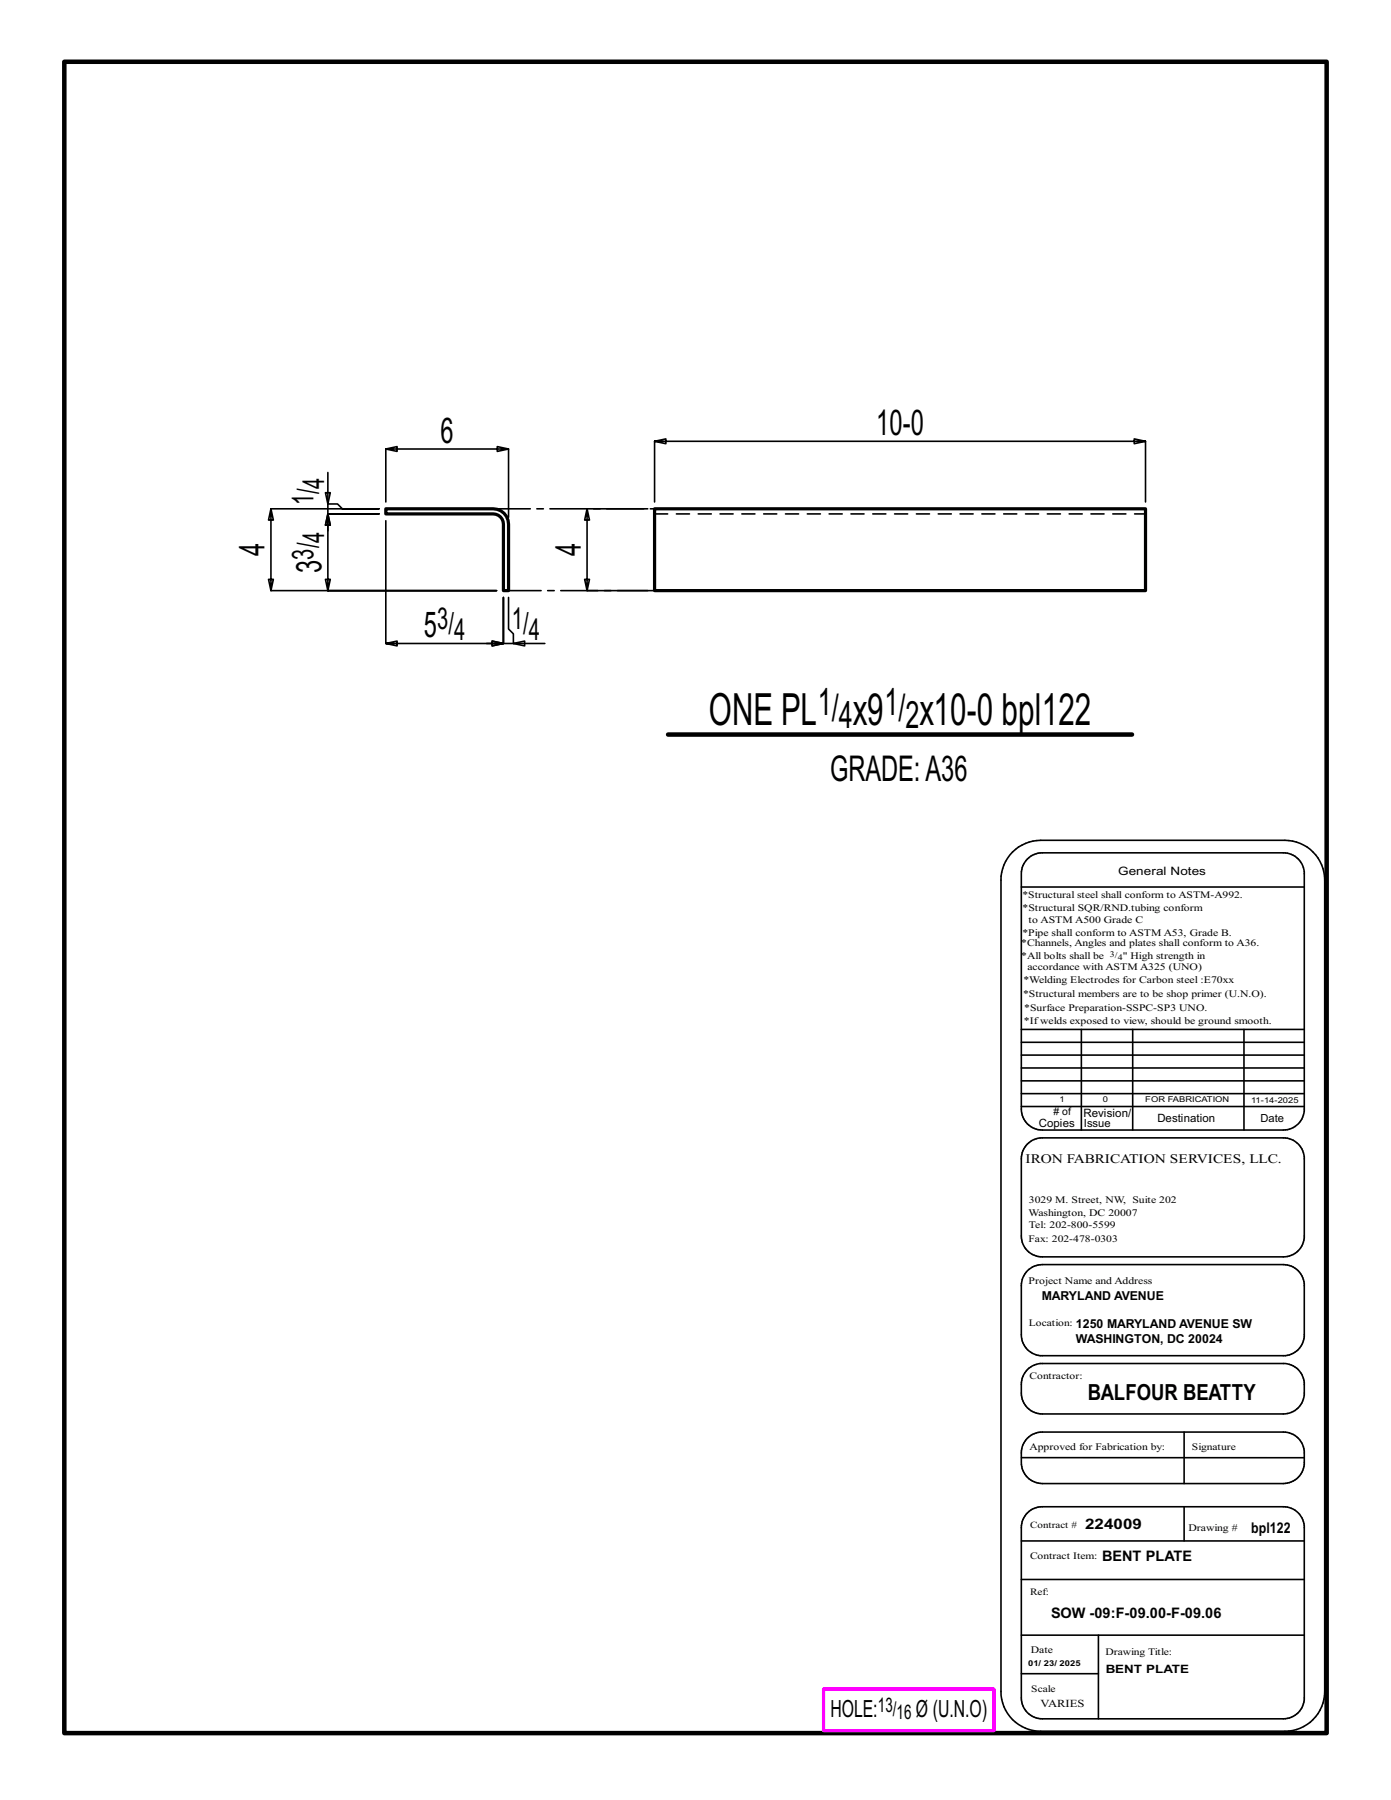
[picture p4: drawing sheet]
<svg xmlns="http://www.w3.org/2000/svg" width="216mm" height="279mm" viewBox="0 0 216 279" stroke-linecap="round" stroke-linejoin="round" font-family="sans-serif">
<defs><g id="words">
<g font-size="6.9">
<text x="110" y="112.5">ONE PL</text>
<text x="132.4" y="112.5">x9</text>
<text x="142.7" y="112.5">x10-0 bpl122</text>
</g>
<g font-size="5.9">
<text x="126.9" y="110.9">1/</text>
<text x="130.2" y="113">4</text>
<text x="137.3" y="110.9">1/</text>
<text x="140.5" y="113">2</text>
</g>
<g font-size="5.5">
<text x="68.4" y="68.7">6</text>
<text x="136" y="67.5">10-0</text>
<text x="41.1" y="86.4" transform="rotate(-90 41.1 86.4)">4</text>
<text x="49.9" y="88.9" transform="rotate(-90 49.9 88.9)">3</text>
<text x="90.1" y="86.4" transform="rotate(-90 90.1 86.4)">4</text>
<text x="65.8" y="98.9">5</text>
<text x="128.8" y="121.2">GRADE:A36</text>
</g>
<g font-size="4.7">
<text x="50.3" y="75.8" transform="rotate(-90 50.3 75.8)">4</text>
<text x="48.7" y="78.4" transform="rotate(-90 48.7 78.4)">1/</text>
<text x="48.7" y="86.9" transform="rotate(-90 48.7 86.9)">3/</text>
<text x="50.3" y="84.3" transform="rotate(-90 50.3 84.3)">4</text>
<text x="67.9" y="97.6">3/</text>
<text x="70.5" y="99.3">4</text>
<text x="79.5" y="97.6">1/</text>
<text x="82.1" y="99.3">4</text>
</g>
<g font-size="3.7">
<text x="128.9" y="266.6">HOLE:</text>
<text x="142.2" y="266.6">Ø (U.N.O)</text>
</g>
<text font-size="3.4" x="168.8" y="217.4">BALFOUR BEATTY</text>
<g font-size="3.1">
<text x="136.3" y="265.8">13/</text>
<text x="139.2" y="266.9">16</text>
</g>
<g font-size="2.3">
<text x="168.4" y="237.3">224009</text>
<text x="194.2" y="238">bpl122</text>
<text x="171" y="242.3">BENT PLATE</text>
<text x="163.1" y="251.2">SOW -09:F-09.00-F-09.06</text>
</g>
<text font-size="2" x="159.2" y="180.5">IRON FABRICATION SERVICES, LLC.</text>
<g font-size="1.9">
<text x="161.7" y="201.8">MARYLAND AVENUE</text>
<text x="167" y="208.5">WASHINGTON, DC 20024</text>
<text x="167" y="206.1">1250 MARYLAND AVENUE SW</text>
</g>
<g font-size="1.8">
<text x="173.6" y="135.8">General Notes</text>
<text x="168.2" y="173.3">Revision/</text>
<text x="161.2" y="174.9">Copies</text>
<text x="179.6" y="174.2">Destination</text>
<text x="171.6" y="259.7">BENT PLATE</text>
</g>
<g font-size="1.7">
<text x="168.2" y="174.9">Issue</text>
<text x="195.7" y="174.2">Date</text>
<text x="161.5" y="265">VARIES</text>
</g>
<g font-size="1.6">
<text x="158.7" y="141.5">*Structural SQR/RND.tubing conform</text>
<text x="159.7" y="143.3">to ASTM A500 Grade C</text>
<text x="158.5" y="146.9">*Channels, Angles and plates shall conform to A36.</text>
<text x="158.5" y="148.8">*All bolts shall be</text>
<text x="158.7" y="145.2">*Pipe shall conform to ASTM A53, Grade B.</text>
<text x="174.3" y="148.8">&quot; High strength in</text>
<text x="158.8" y="154.8">*Structural members are to be shop primer (U.N.O).</text>
<text x="158.9" y="152.7">*Welding Electrodes for Carbon steel :E70xx</text>
<text x="159.5" y="150.6">accordance with ASTM A325 (UNO)</text>
<text x="158.9" y="158.9">*Ifwelds exposed to view, should be ground smooth.</text>
<text x="159" y="157">*Surface Preparation-SSPC-SP3 UNO.</text>
<text x="163.5" y="173.1"># of</text>
<text x="159.7" y="188.7">Washington, DC 20007</text>
<text x="159.7" y="190.6">Tel: 202-800-5599</text>
<text x="159.7" y="186.8">3029 M. Street, NW, Suite 202</text>
<text x="159.7" y="199.3">Project Name and Address</text>
<text x="159.8" y="225.1">Approved for Fabrication by:</text>
<text x="184.5" y="237.6">Drawing #</text>
<text x="160" y="256.6">Date</text>
</g>
<g font-size="1.5">
<text x="158.7" y="139.4">*Structural steel shall conform to ASTM-A992.</text>
<text x="159.7" y="192.7">Fax: 202-478-0303</text>
<text x="159.7" y="205.8">Location:</text>
<text x="159.8" y="214">Contractor:</text>
<text x="185" y="225.1">Signature</text>
<text x="159.9" y="237.1">Contract #</text>
<text x="159.9" y="241.9">Contract Item:</text>
<text x="159.9" y="247.6">Ref:</text>
<text x="171.6" y="256.9">Drawing Title:</text>
<text x="160.1" y="262.7">Scale</text>
</g>
<g font-size="1.3">
<text x="172.3" y="148.5">3/</text>
<text x="173.5" y="149">4</text>
</g>
<g font-size="1.2">
<text x="164.5" y="171.1">1</text>
<text x="171.2" y="171.1">0</text>
<text x="177.8" y="171.1">FOR FABRICATION</text>
<text x="194.2" y="171.2">11-14-2025</text>
<text x="159.6" y="258.7">01/ 23/ 2025</text>
</g>
</g></defs>
<g fill="none" stroke="#000" stroke-width=".25">
<path d="M50.5 76.5h.8l-.4 1.7zM50.9 79.8l.4 1.7h-.8zM50.9 73.3v4.9h1.5l.7 .8h5.7h-16.7l-.4 1.7h.7l-.3-1.7v12.7l-.4-1.8h.7l-.3 1.8h35h-26.2l.4-1.8h-.8l.4 1.8v-11.9l.4 1.7h-.8l.4-1.7h7.9h-7.9M50.9 78.2v4.2M59.9 77.9v-8.2l1.7 .4v-.8l-1.7 .4h19l-1.7 .4v-.8l1.7 .4v10.6M100.5 79h-9.4l-.4 1.7h.8l-.4-1.7v12.7l-.4-1.8h.8l-.4 1.8h9.4M101.6 77.9v-9.4l1.7 .4v-.8l-1.7 .4h76.2l-1.8 .4v-.8l1.8 .4v9.4M59.9 80.8v19.1l1.7 .4v-.8l-1.7 .4h18.2l-1.7 .4v-.8l1.7 .4v-7.2v7.2M75.5 99.9h4.2M76.4 99.5l1.7 .4-1.7 .4zM78.9 92.7v4.9l.8 .8v1.5h4.9M79.7 99.9l1.7-.4v.8z"/>
<path d="M157.2 132.3a6.3 6.3 0 0 1 4.3-1.9h37.9a6.2 6.2 0 0 1 6.2 6.2v126a6.2 6.2 0 0 1-6.2 6.1h-37.9a6.1 6.1 0 0 1-6.1-6.1v-126a6.1 6.1 0 0 1 1.8-4.3zM158.5 137.7h43.9M159.5 133.3a3.3 3.3 0 0 1 2.3-.9h37.4a3.3 3.3 0 0 1 3.2 2.9v37.2a3.2 3.2 0 0 1-3.2 2.9h-37.4a3.2 3.2 0 0 1-3.3-3.2v-36.6a3.2 3.2 0 0 1 1-2.3zM158.5 159.8h43.9M167.8 159.8v15.6M175.8 159.8v15.6M193.1 159.8v15.6M158.5 165.8h43.9M158.5 167.8h43.9M158.5 163.8h43.9M158.5 161.8h43.9M158.5 171.8h43.9"/>
<path d="M158.5 169.8h43.9M159.5 177.6a3.3 3.3 0 0 1 2.3-1h37.4a3.3 3.3 0 0 1 3.2 3v12.6a3.3 3.3 0 0 1-3.2 2.9h-37.4a3.2 3.2 0 0 1-3.3-3.2v-12a3.2 3.2 0 0 1 1-2.3zM159.5 197.2l1-.7 1.3-.2h37.4a3.3 3.3 0 0 1 3.2 2.9v8.3a3.2 3.2 0 0 1-2.9 2.9h-38.1a3.3 3.3 0 0 1-2.9-3.2v-8l.3-.9zM159.5 212.6l.7-.6 1.2-.4h37.8a3.2 3.2 0 0 1 3.2 3v2a3.3 3.3 0 0 1-3.2 2.9h-37.4a3.2 3.2 0 0 1-3.3-3.3v-1.3a3.3 3.3 0 0 1 1-2.3zM158.5 239.2h43.9M158.5 226.3h43.9M159.5 234.8a3.3 3.3 0 0 1 2.3-.9h37.4a3.3 3.3 0 0 1 3.2 2.9v27.1a3.3 3.3 0 0 1-3.2 2.9h-37.4a3.2 3.2 0 0 1-3.3-3.2v-26.5a3.2 3.2 0 0 1 1-2.3zM159.5 223.2a3.3 3.3 0 0 1 2.3-.9h37.4a3.3 3.3 0 0 1 3.2 2.9v2.1a3.3 3.3 0 0 1-3.2 3h-37.4a3.3 3.3 0 0 1-3.3-3.3v-1.5a3.2 3.2 0 0 1 1-2.3zM183.8 222.3v8M183.8 233.9v5.3M158.5 245.2h43.9M158.5 259.8h12"/>
<path d="M158.5 253.8h43.9M170.5 253.8v13"/>
</g>
<path d="M10 9.6h195.9v259.4h-195.9zM103.7 114h72" fill="none" stroke="#000" stroke-width=".7"/>
<path d="M127.8 262.2h26.5v6.4h-26.5z" fill="none" stroke="#f0f" stroke-width=".5"/>
<path d="M59.9 79h16.7a2.38 2.38 0 0 1 2.3 2.4v10.3h-.8v-10.3a1.59 1.59 0 0 0-1.5-1.6h-16.7zM101.6 79h76.2v12.7h-76.2z" fill="none" stroke="#000" stroke-width=".5"/>
<path d="M101.6 79.8h76.2" fill="none" stroke="#000" stroke-width=".25" stroke-dasharray="2 1.4"/>
<path d="M76.6 79h25M101.6 91.7h-22.7" fill="none" stroke="#000" stroke-width=".25" stroke-dasharray="5.8 1 1 1"/>
<use href="#words"/>
</svg>
